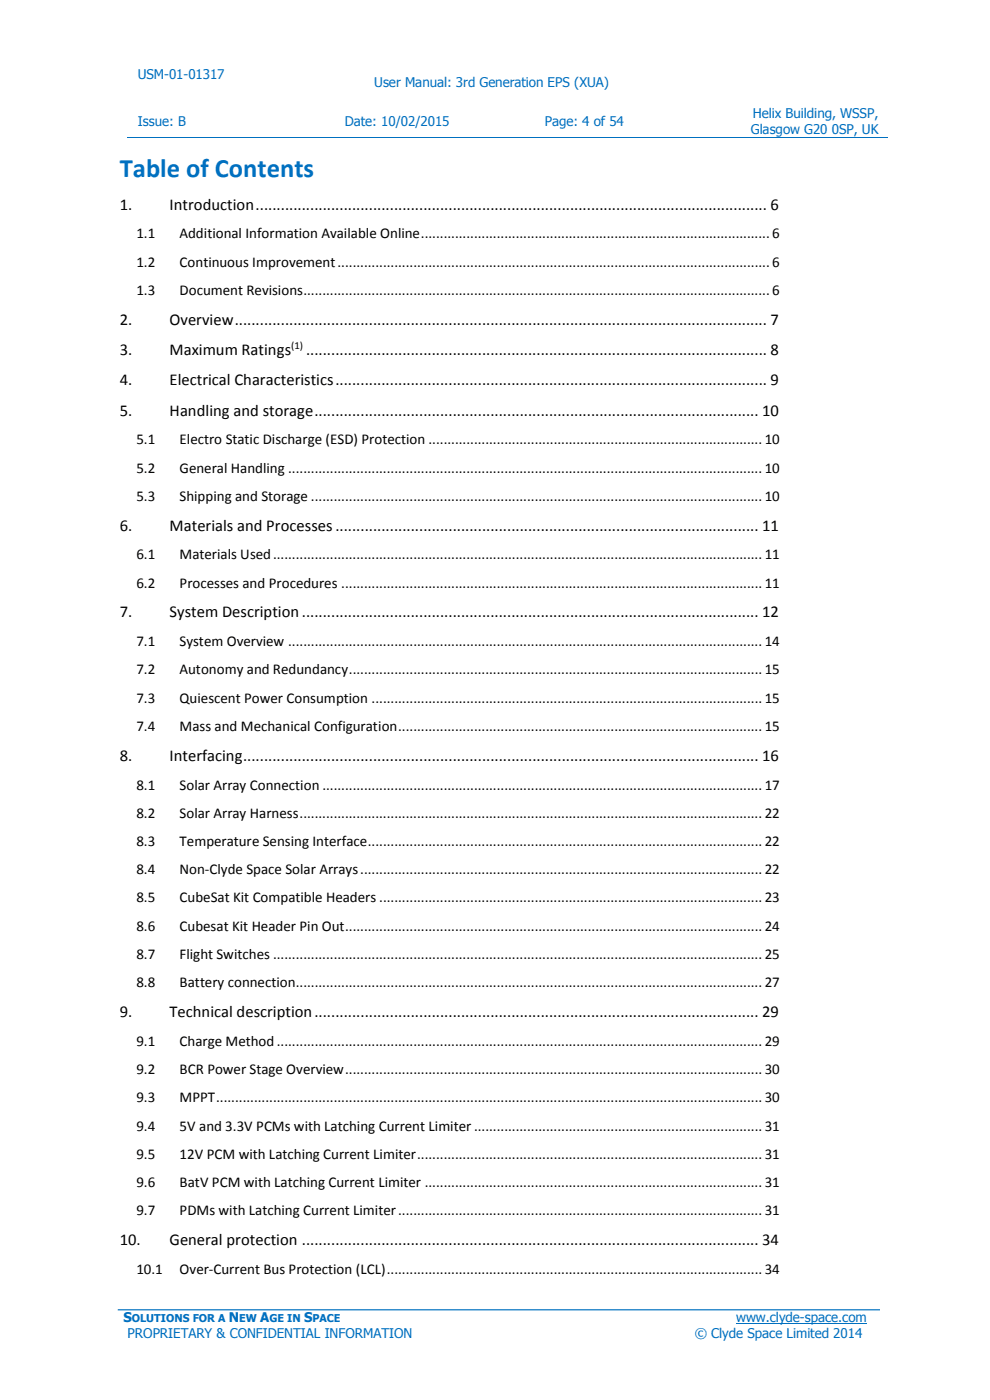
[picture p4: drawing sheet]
<svg xmlns="http://www.w3.org/2000/svg" width="210mm" height="297mm" viewBox="0 0 210 297" stroke-linecap="round" stroke-linejoin="round" font-family="sans-serif">
<defs><g id="words">
<text font-size="5.6" fill="#0070c0" x="25.4" y="37.5">Table of Contents</text>
<g font-size="3.5">
<text x="25.4" y="44.5">1.</text>
<text x="36" y="44.5">Introduction.......................................................................................................................... 6</text>
<text x="25.4" y="68.9">2.</text>
<text x="36" y="68.9">Overview............................................................................................................................... 7</text>
<text x="25.4" y="75.3">3.</text>
<text x="36" y="75.3">Maximum Ratings</text>
<text x="64.9" y="75.3">.............................................................................................................. 8</text>
<text x="25.4" y="81.8">4.</text>
<text x="36" y="81.8">Electrical Characteristics....................................................................................................... 9</text>
<text x="25.4" y="88.2">5.</text>
<text x="36" y="88.2">Handling and storage.......................................................................................................... 10</text>
<text x="25.4" y="112.6">6.</text>
<text x="36" y="112.6">Materials and Processes..................................................................................................... 11</text>
<text x="25.4" y="131">7.</text>
<text x="36" y="131">System Description............................................................................................................. 12</text>
<text x="25.4" y="161.4">8.</text>
<text x="36" y="161.4">Interfacing........................................................................................................................... 16</text>
<text x="25.4" y="215.8">9.</text>
<text x="36" y="215.8">Technical description.......................................................................................................... 29</text>
<text x="25.4" y="264.2">10.</text>
<text x="36" y="264.2">General protection ............................................................................................................. 34</text>
</g>
<g font-size="3.2">
<text x="28.9" y="50.6">1.1</text>
<text x="38.1" y="50.6">Additional Information Available Online............................................................................................6</text>
<text x="28.9" y="56.6">1.2</text>
<text x="38.1" y="56.6">Continuous Improvement..................................................................................................................6</text>
<text x="28.9" y="62.6">1.3</text>
<text x="38.1" y="62.6">Document Revisions...........................................................................................................................6</text>
<text x="28.9" y="94.3">5.1</text>
<text x="38.1" y="94.3">Electro Static Discharge (ESD) Protection ........................................................................................10</text>
<text x="28.9" y="100.3">5.2</text>
<text x="38.1" y="100.3">General Handling .............................................................................................................................10</text>
<text x="28.9" y="106.3">5.3</text>
<text x="38.1" y="106.3">Shipping and Storage .......................................................................................................................10</text>
<text x="28.9" y="118.7">6.1</text>
<text x="38.1" y="118.7">Materials Used.................................................................................................................................11</text>
<text x="28.9" y="124.7">6.2</text>
<text x="38.1" y="124.7">Processes and Procedures ...............................................................................................................11</text>
<text x="28.9" y="137.1">7.1</text>
<text x="38.1" y="137.1">System Overview .............................................................................................................................14</text>
<text x="28.9" y="143.1">7.2</text>
<text x="38.1" y="143.1">Autonomy and Redundancy.............................................................................................................15</text>
<text x="28.9" y="149.1">7.3</text>
<text x="38.1" y="149.1">Quiescent Power Consumption .......................................................................................................15</text>
<text x="28.9" y="155.1">7.4</text>
<text x="38.1" y="155.1">Mass and Mechanical Configuration................................................................................................15</text>
<text x="28.9" y="167.5">8.1</text>
<text x="38.1" y="167.5">Solar Array Connection ....................................................................................................................17</text>
<text x="28.9" y="173.5">8.2</text>
<text x="38.1" y="173.5">Solar Array Harness..........................................................................................................................22</text>
<text x="28.9" y="179.5">8.3</text>
<text x="38.1" y="179.5">Temperature Sensing Interface........................................................................................................22</text>
<text x="28.9" y="185.4">8.4</text>
<text x="38.1" y="185.4">Non-Clyde Space Solar Arrays..........................................................................................................22</text>
<text x="28.9" y="191.5">8.5</text>
<text x="38.1" y="191.5">CubeSat Kit Compatible Headers .....................................................................................................23</text>
<text x="28.9" y="197.5">8.6</text>
<text x="38.1" y="197.5">Cubesat Kit Header Pin Out..............................................................................................................24</text>
<text x="28.9" y="203.4">8.7</text>
<text x="38.1" y="203.4">Flight Switches .................................................................................................................................25</text>
<text x="28.9" y="209.5">8.8</text>
<text x="38.1" y="209.5">Battery connection...........................................................................................................................27</text>
<text x="28.9" y="221.9">9.1</text>
<text x="38.1" y="221.9">Charge Method................................................................................................................................29</text>
<text x="28.9" y="227.9">9.2</text>
<text x="38.1" y="227.9">BCR Power Stage Overview..............................................................................................................30</text>
<text x="28.9" y="233.8">9.3</text>
<text x="38.1" y="233.8">MPPT................................................................................................................................................30</text>
<text x="28.9" y="239.9">9.4</text>
<text x="38.1" y="239.9">5V and 3.3V PCMs with Latching Current Limiter ............................................................................31</text>
<text x="28.9" y="245.8">9.5</text>
<text x="38.1" y="245.8">12V PCM with Latching Current Limiter...........................................................................................31</text>
<text x="28.9" y="251.8">9.6</text>
<text x="38.1" y="251.8">BatV PCM with Latching Current Limiter .........................................................................................31</text>
<text x="28.9" y="257.8">9.7</text>
<text x="38.1" y="257.8">PDMs with Latching Current Limiter................................................................................................31</text>
<text x="28.9" y="270.3">10.1</text>
<text x="38.1" y="270.3">Over-Current Bus Protection (LCL)...................................................................................................34</text>
</g>
<g font-size="2.8" fill="#0070c0">
<text x="29.2" y="16.7">USM-01-01317</text>
<text x="79.4" y="18.5">User Manual: 3rd Generation EPS (XUA)</text>
<text x="29.2" y="26.7">Issue: B</text>
<text x="73.2" y="26.7">Date: 10/02/2015</text>
<text x="115.6" y="26.7">Page: 4 of 54</text>
<text x="159.3" y="28.4">Glasgow G20 0SP, UK</text>
<text x="159.7" y="25">Helix Building, WSSP,</text>
<text x="26.2" y="280.5">S</text>
<text x="48.6" y="280.5">N</text>
<text x="55.2" y="280.5">A</text>
<text x="64.5" y="280.5">S</text>
<text x="156.2" y="280.5">www.clyde-space.com</text>
<text x="27.1" y="283.9">PROPRIETARY &amp; CONFIDENTIAL INFORMATION</text>
<text x="147.4" y="283.9">© Clyde Space Limited 2014</text>
</g>
<text font-size="2.3" x="61.8" y="74.1">(1)</text>
<g font-size="2.3" fill="#0070c0">
<text x="27.9" y="280.5">OLUTIONS FOR A</text>
<text x="50.8" y="280.5">EW</text>
<text x="57.2" y="280.5">GE IN</text>
<text x="66.3" y="280.5">PACE</text>
</g>
</g></defs>
<path d="M27.1 29.1h36.4" fill="none" stroke="#0070c0" stroke-width=".21"/>
<path d="M63.3 29h.1v.2h-.1z" fill-rule="evenodd" fill="#0070c0"/>
<path d="M63.4 29.1h41.6" fill="none" stroke="#0070c0" stroke-width=".21"/>
<path d="M104.8 29h.1v.2h-.1z" fill-rule="evenodd" fill="#0070c0"/>
<path d="M104.9 29.1h38" fill="none" stroke="#0070c0" stroke-width=".21"/>
<path d="M142.6 29h.2v.2h-.2z" fill-rule="evenodd" fill="#0070c0"/>
<path d="M142.8 29.1h45.4M156.2 280.9h27.7" fill="none" stroke="#0070c0" stroke-width=".21"/>
<path d="M25 277.9h161.7" fill="none" stroke="#0070c0" stroke-width=".25"/>
<use href="#words"/>
</svg>
